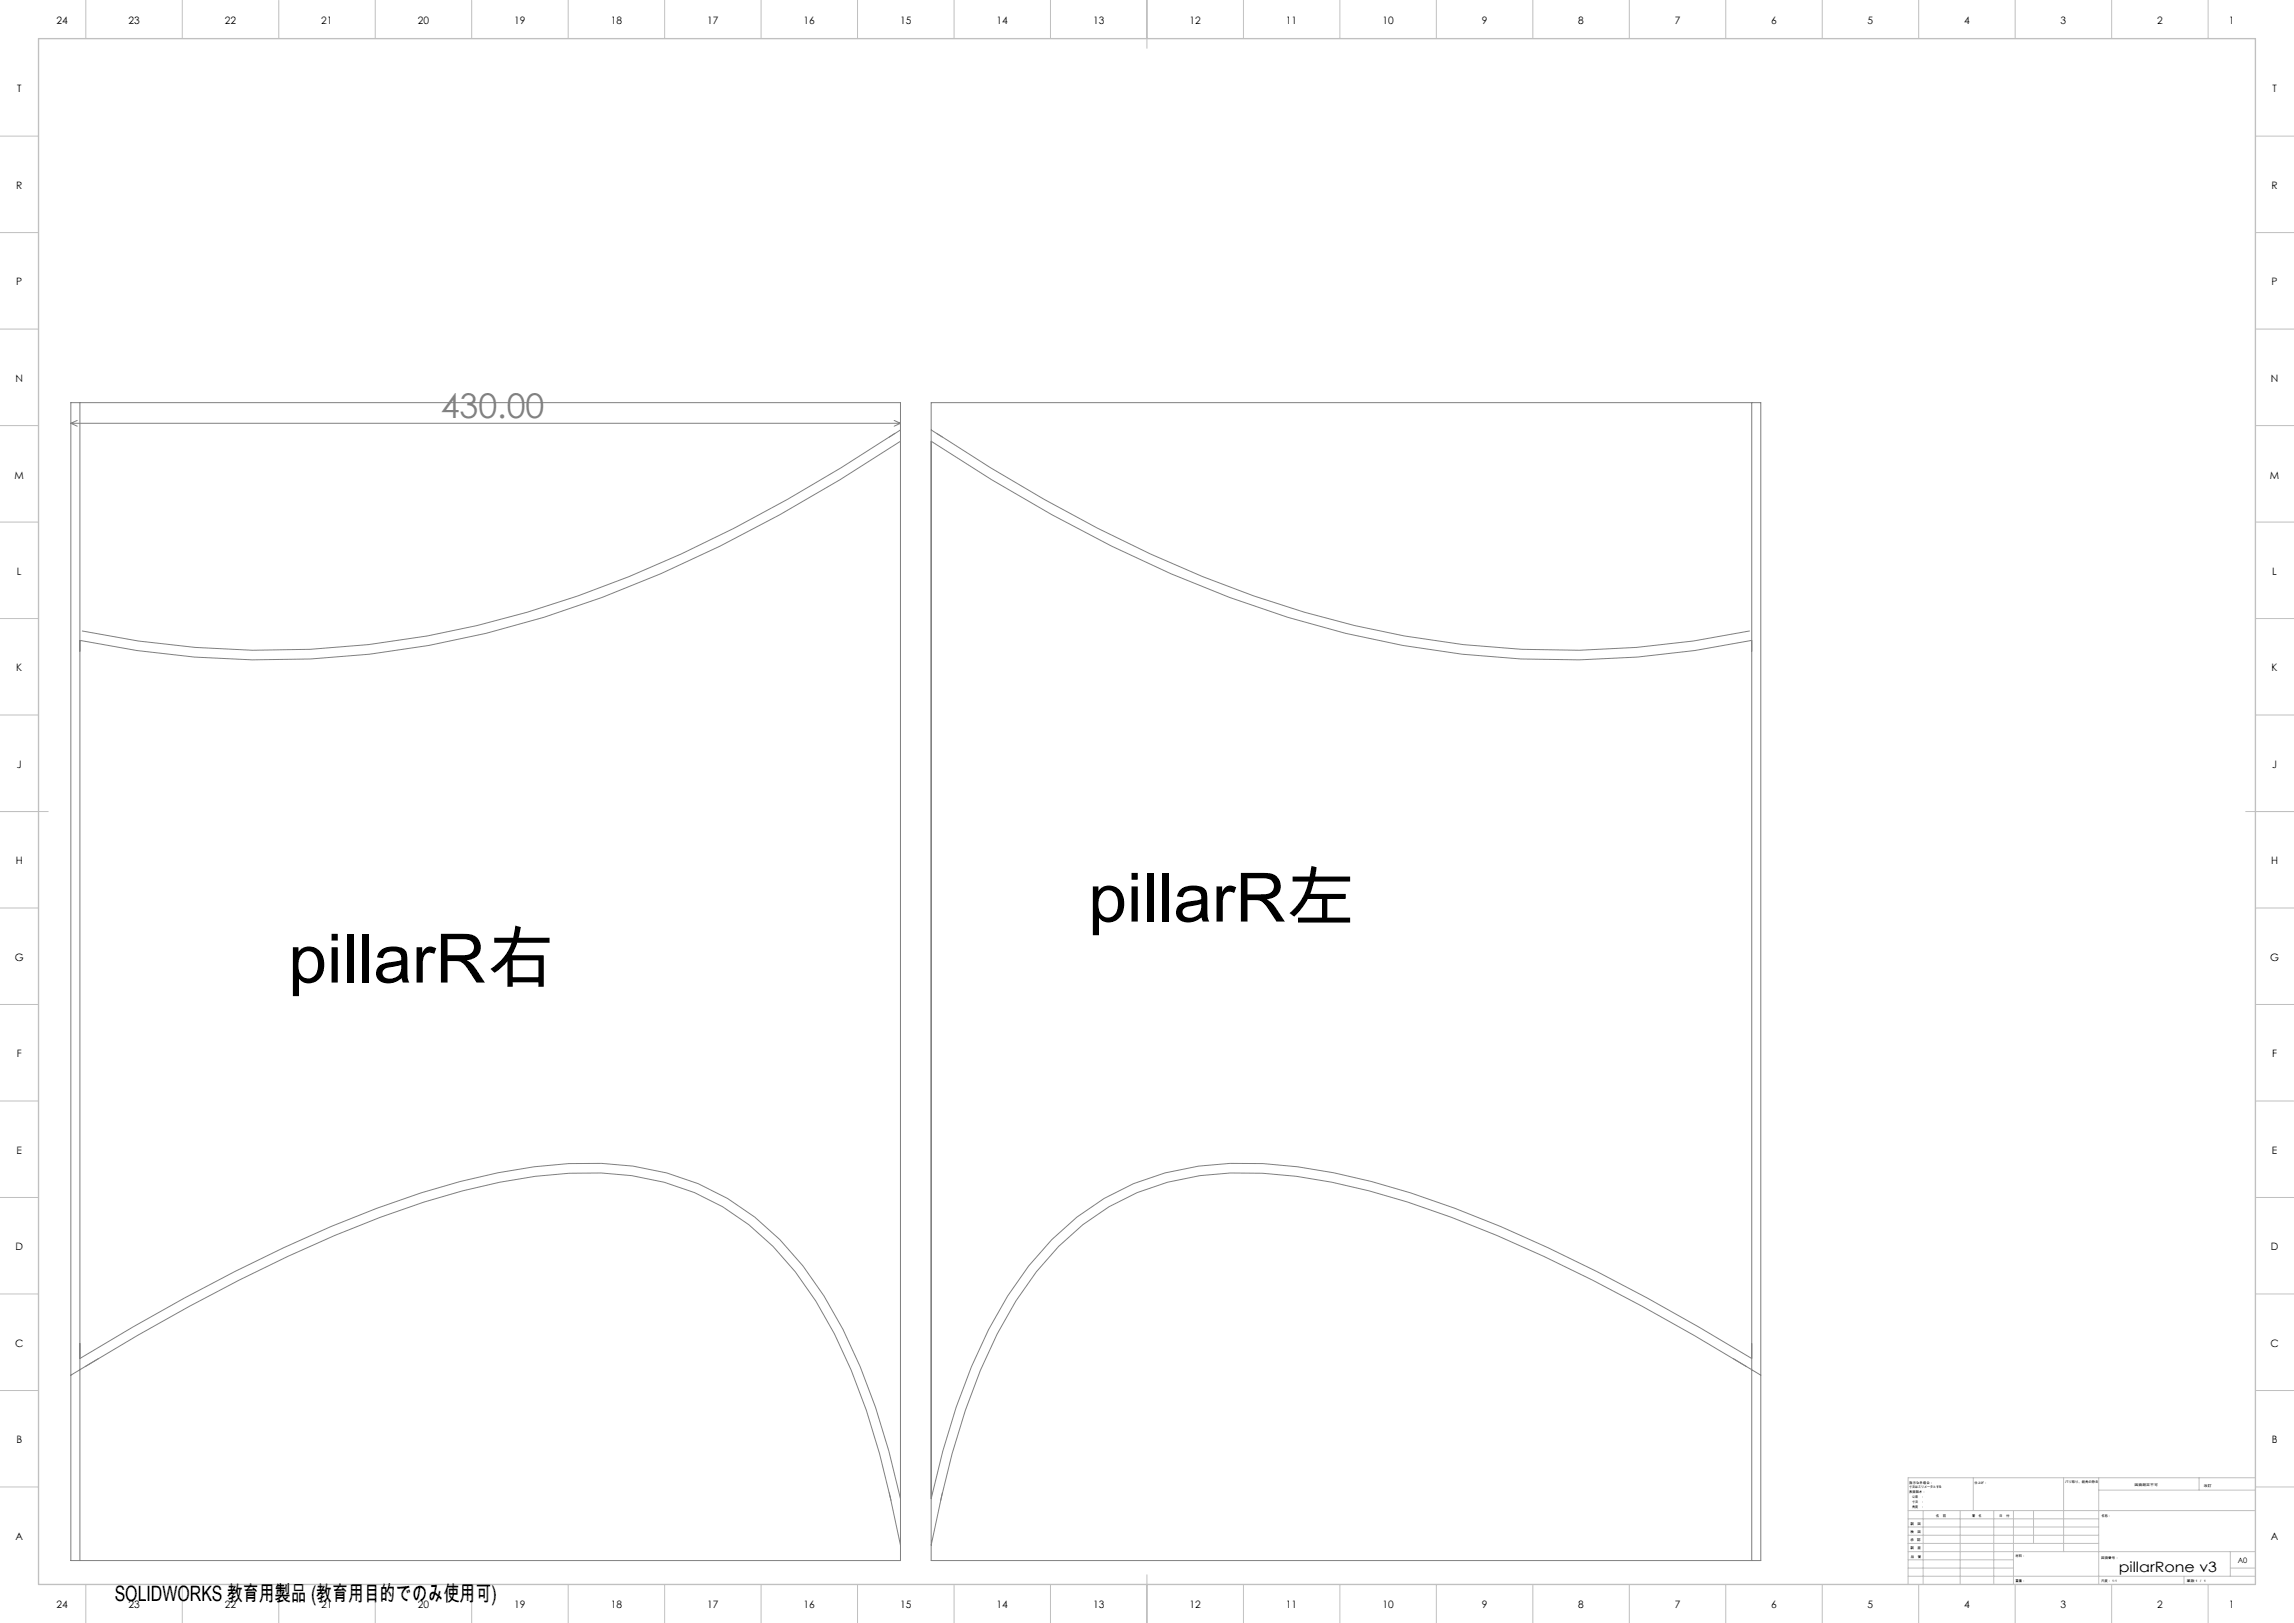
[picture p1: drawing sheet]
<svg xmlns="http://www.w3.org/2000/svg" width="1189mm" height="841mm" viewBox="0 0 1189 841" stroke-linecap="round" stroke-linejoin="round" font-family="sans-serif">
<defs><g id="words">
<g font-size="35.3">
<text x="564" y="478">pillarR左</text>
<text x="149" y="509">pillarR右</text>
</g>
<text font-size="17.6" fill="#808080" x="228" y="217">430.00</text>
<text font-size="11" x="59" y="830">SOLIDWORKS 教育用製品 (教育用目的でのみ使用可)</text>
<text font-size="7.4" x="1098" y="815">pillarRone v3</text>
<g font-size="5.3">
<text x="29" y="12">24</text>
<text x="67" y="12">23</text>
<text x="117" y="12">22</text>
<text x="167" y="12">21</text>
<text x="217" y="12">20</text>
<text x="267" y="12">19</text>
<text x="317" y="12">18</text>
<text x="367" y="12">17</text>
<text x="417" y="12">16</text>
<text x="467" y="12">15</text>
<text x="517" y="12">14</text>
<text x="567" y="12">13</text>
<text x="617" y="12">12</text>
<text x="667" y="12">11</text>
<text x="717" y="12">10</text>
<text x="768" y="12">9</text>
<text x="818" y="12">8</text>
<text x="868" y="12">7</text>
<text x="918" y="12">6</text>
<text x="968" y="12">5</text>
<text x="1018" y="12">4</text>
<text x="1068" y="12">3</text>
<text x="1118" y="12">2</text>
<text x="1155" y="12">1</text>
<text x="9" y="48">T</text>
<text x="1178" y="48">T</text>
<text x="8" y="98">R</text>
<text x="1177" y="98">R</text>
<text x="8" y="148">P</text>
<text x="1177" y="148">P</text>
<text x="8" y="198">N</text>
<text x="1177" y="198">N</text>
<text x="8" y="248">M</text>
<text x="1177" y="248">M</text>
<text x="9" y="298">L</text>
<text x="1178" y="298">L</text>
<text x="8" y="348">K</text>
<text x="1177" y="348">K</text>
<text x="9" y="398">J</text>
<text x="1178" y="398">J</text>
<text x="8" y="448">H</text>
<text x="1177" y="448">H</text>
<text x="8" y="498">G</text>
<text x="1177" y="498">G</text>
<text x="9" y="548">F</text>
<text x="1178" y="548">F</text>
<text x="9" y="598">E</text>
<text x="1178" y="598">E</text>
<text x="8" y="648">D</text>
<text x="1177" y="648">D</text>
<text x="8" y="698">C</text>
<text x="1177" y="698">C</text>
<text x="8" y="748">B</text>
<text x="1177" y="748">B</text>
<text x="8" y="798">A</text>
<text x="1177" y="798">A</text>
<text x="29" y="833">24</text>
<text x="67" y="833">23</text>
<text x="117" y="833">22</text>
<text x="167" y="833">21</text>
<text x="217" y="833">20</text>
<text x="267" y="833">19</text>
<text x="317" y="833">18</text>
<text x="367" y="833">17</text>
<text x="417" y="833">16</text>
<text x="467" y="833">15</text>
<text x="517" y="833">14</text>
<text x="567" y="833">13</text>
<text x="617" y="833">12</text>
<text x="667" y="833">11</text>
<text x="717" y="833">10</text>
<text x="768" y="833">9</text>
<text x="818" y="833">8</text>
<text x="868" y="833">7</text>
<text x="918" y="833">6</text>
<text x="968" y="833">5</text>
<text x="1018" y="833">4</text>
<text x="1068" y="833">3</text>
<text x="1118" y="833">2</text>
<text x="1155" y="833">1</text>
</g>
<text font-size="3.9" x="1160" y="810">A0</text>
<g font-size="1.7">
<text x="990" y="769">指示なき場合：</text>
<text x="990" y="771">寸法はミリメータとする</text>
<text x="990" y="774">表面粗さ：</text>
<text x="1023" y="769">仕上げ：</text>
<text x="1070" y="769">バリ取り、鋭角の除去</text>
<text x="1106" y="770">図面測定不可</text>
<text x="1142" y="770">改訂</text>
<text x="990" y="776">公差　：</text>
<text x="990" y="779">寸法　：</text>
<text x="990" y="781">角度　：</text>
<text x="990" y="790">製　図</text>
<text x="1003" y="786">名　前</text>
<text x="1019" y="786">署　名</text>
<text x="1036" y="786">日　付</text>
<text x="1089" y="786">名称：</text>
<text x="990" y="794">検　図</text>
<text x="990" y="799">承　認</text>
<text x="990" y="803">製　産</text>
<text x="990" y="807">品　管</text>
<text x="1045" y="807">材料：</text>
<text x="1089" y="808">図面番号：</text>
<text x="1045" y="820">重量：</text>
<text x="1089" y="820">尺度： 1:1</text>
<text x="1133" y="820">葉数 1 ／ 1</text>
</g>
</g></defs>
<g fill="none" stroke="#808080" stroke-width=".52">
<path d="M37 219h430M37 219l3 2M37 209h430v600h-430zM40 218l-3 1M41 209v600M463 218l4 1M467 219l-4 2M483 209h430v600h-430zM908 209v600M464 224a748 748 0 0 1-164 85 473 473 0 0 1-258 18M467 229a726 726 0 0 1-185 91 474 474 0 0 1-241 12M467 223l-6 3"/>
<path d="M483 229a726 726 0 0 0 184 91 474 474 0 0 0 241 12M483 223l5 3M485 224a748 748 0 0 0 165 85 473 473 0 0 0 257 18M41 704a932 932 0 0 1 154-78 348 348 0 0 1 100-23 139 139 0 0 1 96 28 172 172 0 0 1 46 58 360 360 0 0 1 30 88M44 708a924 924 0 0 1 153-77 343 343 0 0 1 98-23 132 132 0 0 1 106 38 200 200 0 0 1 40 64l8 21 7 22 6 25M51 704l-14 9M898 704l15 9M905 708a924 924 0 0 0-153-77 343 343 0 0 0-98-23 132 132 0 0 0-105 38 200 200 0 0 0-41 64l-8 21-7 22-5 25M908 704a932 932 0 0 0-154-78 348 348 0 0 0-99-23 139 139 0 0 0-97 28 172 172 0 0 0-46 58 360 360 0 0 0-29 88M461 773l6 28M488 773l-5 28"/>
</g>
<g fill="none" stroke="#c0c0c0" stroke-width=".52">
<path d="M44 0v20M94 0v20M144 0v20M194 0v20M244 0v20M294 0v20M344 0v20M394 0v20M444 0v20M494 0v20M544 0v20M594 0v25"/>
<path d="M644 0v20M694 0v20M744 0v20M794 0v20M844 0v20M894 0v20M944 0v20M994 0v20M1044 0v20M1094 0v20M1144 0v20M0 71h20"/>
<path d="M1169 71h20M0 121h20M1169 121h20M0 171h20M1169 171h20M0 221h20M1169 221h20M0 271h20M1169 271h20M0 321h20M1169 321h20M0 371h20"/>
<path d="M1169 371h20M0 421h25M1164 421h25M0 471h20M1169 471h20M0 521h20M1169 521h20M0 571h20M1169 571h20M0 621h20M1169 621h20M0 671h20"/>
<path d="M1169 671h20M0 721h20M1169 721h20M0 771h20M1023 766v17M1070 766v38M1088 766v55M1088 772h81M1140 766v6M1169 766h-180v55M1169 771h20M989 783h180"/>
<path d="M989 800h99M989 796h99M989 791h99M989 787h99M997 783v38M1016 783v38M1033 783v38M1044 783v38M1054 783v17M594 816v25M989 817h180M989 813h55"/>
<path d="M989 808h55M989 804h180M1132 817v4M1156 813h13M1156 804v13M44 821v20M94 821v20M144 821v20M194 821v20M244 821v20M294 821v20M344 821v20"/>
<path d="M394 821v20M444 821v20M494 821v20M544 821v20M644 821v20M694 821v20M744 821v20M794 821v20M844 821v20M894 821v20M944 821v20M994 821v20"/>
<path d="M1044 821v20M1094 821v20M1144 821v20"/>
</g>
<path d="M20 20h1149v801h-1149z" fill="none" stroke="#c0c0c0" stroke-width=".7"/>
<use href="#words"/>
</svg>
